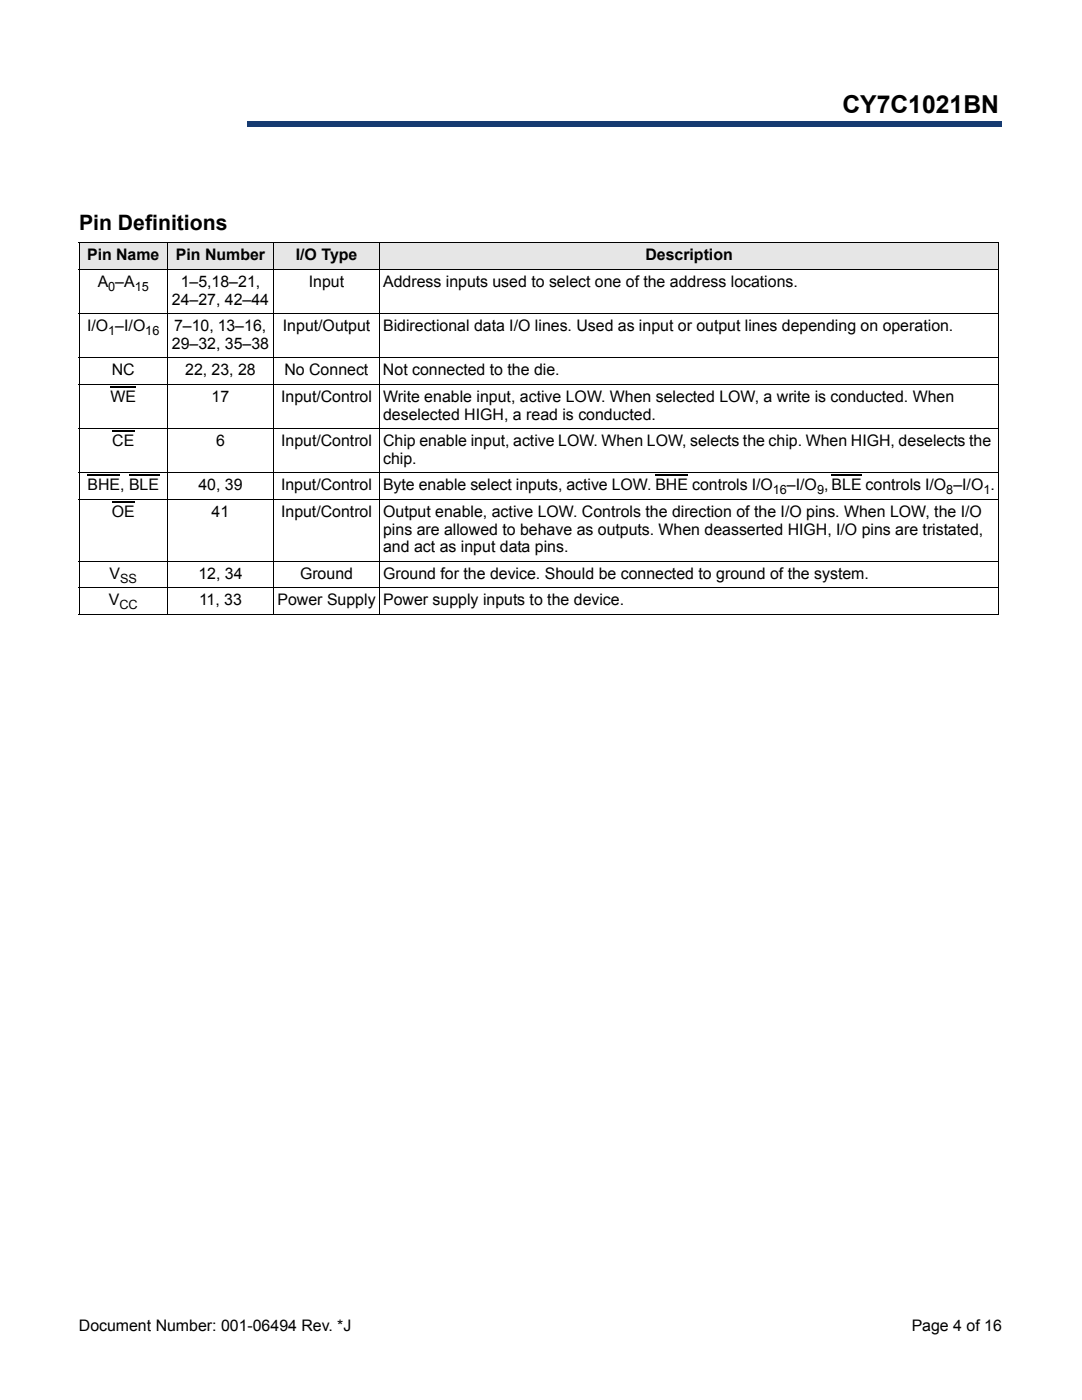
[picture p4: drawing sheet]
<svg xmlns="http://www.w3.org/2000/svg" width="216mm" height="279mm" viewBox="0 0 216 279" stroke-linecap="round" stroke-linejoin="round" font-family="sans-serif">
<defs><g id="words">
<text font-size="4.9" x="168.1" y="22.5">CY7C1021BN</text>
<text font-size="4.2" x="15.8" y="46">Pin Definitions</text>
<g font-size="3.2">
<text x="17.4" y="52">Pin Name</text>
<text x="35.1" y="52">Pin Number</text>
<text x="59" y="52">I/O Type</text>
<text x="128.8" y="52">Description</text>
<text x="19.5" y="57.3">A –A</text>
<text x="36.1" y="57.3">1–5,18–21,</text>
<text x="61.6" y="57.3">Input</text>
<text x="76.4" y="57.3">Address inputs used to select one of the address locations.</text>
<text x="34.3" y="60.8">24–27, 42–44</text>
<text x="17.4" y="66.1">I/O –I/O</text>
<text x="34.3" y="69.6">29–32, 35–38</text>
<text x="34.7" y="66.1">7–10, 13–16,</text>
<text x="56.5" y="66.1">Input/Output</text>
<text x="76.4" y="66.1">Bidirectional data I/O lines. Used as input or output lines depending on operation.</text>
<text x="22.3" y="74.9">NC</text>
<text x="37" y="74.9">22, 23, 28</text>
<text x="56.8" y="74.9">No Connect</text>
<text x="76.4" y="74.9">Not connected to the die.</text>
<text x="22" y="80.2">WE</text>
<text x="42.2" y="80.2">17</text>
<text x="56.1" y="80.2">Input/Control Write enable input, active LOW. When selected LOW, a write is conducted. When</text>
<text x="76.5" y="83.8">deselected HIGH, a read is conducted.</text>
<text x="22.4" y="89">CE</text>
<text x="43.1" y="89">6</text>
<text x="56.1" y="89">Input/Control Chip enable input, active LOW. When LOW, selects the chip. When HIGH, deselects the</text>
<text x="76.5" y="92.6">chip.</text>
<text x="17.5" y="97.9">BHE, BLE</text>
<text x="39.6" y="97.9">40, 39</text>
<text x="56.1" y="97.9">Input/Control Byte enable select inputs, active LOW. BHE controls I/O</text>
<text x="157" y="97.9">–I/O , BLE controls I/O –I/O .</text>
<text x="22.3" y="103.1">OE</text>
<text x="42.2" y="103.1">41</text>
<text x="56.1" y="103.1">Input/Control Output enable, active LOW. Controls the direction of the I/O pins. When LOW, the I/O</text>
<text x="76.5" y="106.7">pins are allowed to behave as outputs. When deasserted HIGH, I/O pins are tristated,</text>
<text x="76.5" y="110.2">and act as input data pins.</text>
<text x="21.8" y="115.5">V</text>
<text x="39.6" y="115.5">12, 34</text>
<text x="59.9" y="115.5">Ground</text>
<text x="76.4" y="115.5">Ground for the device. Should be connected to ground of the system.</text>
<text x="21.7" y="120.8">V</text>
<text x="39.7" y="120.8">11, 33</text>
<text x="55.4" y="120.8">Power Supply Power supply inputs to the device.</text>
<text x="15.7" y="265.6">Document Number: 001-06494 Rev. *J</text>
<text x="181.9" y="265.6">Page 4 of 16</text>
</g>
<g font-size="2.5">
<text x="21.6" y="58.1">0</text>
<text x="26.9" y="58.1">15</text>
<text x="21.6" y="66.9">1</text>
<text x="29" y="66.9">16</text>
<text x="154.2" y="98.7">16</text>
<text x="163" y="98.7">9</text>
<text x="188.8" y="98.7">8</text>
<text x="196.2" y="98.7">1</text>
<text x="24" y="116.3">SS</text>
<text x="23.8" y="121.6">CC</text>
</g>
</g></defs>
<path d="M49.3 24.3h150.5v1h-150.5z" fill="#163b71"/>
<path d="M49.3 24.3h150.6" fill="none" stroke="#163b71" stroke-width=".2"/>
<path d="M199.7 24.3h.2v1h-.2z" fill="#163b71"/>
<path d="M49.3 25.3h150.5" fill="none" stroke="#163b71" stroke-width=".2"/>
<path d="M49.3 24.3h.1v1h-.1z" fill="#163b71"/>
<g fill="#e6e6e6">
<path d="M15.8 48.5h17.6v5.3h-17.6z"/>
<path d="M33.4 48.5h21.2v5.3h-21.2z"/>
<path d="M54.6 48.5h21.2v5.3h-21.2z"/>
<path d="M75.8 48.5h123.4v5.3h-123.4z"/>
</g>
<path d="M22 77.2h5.2M17.5 94.9h6.5M22.4 86.1h4.4M25.7 94.9h6M130.8 94.9h6.5M165.9 94.9h6M22.3 100.2h4.6" fill="none" stroke="#000" stroke-width=".23"/>
<g fill="none" stroke="#000" stroke-width=".2">
<path d="M15.7 48.5h183.6M15.7 53.8h183.6M15.8 48.6v73.9M33.4 48.4v74.2M54.6 48.4v74.2M75.8 48.4v74.2M199.2 48.6v73.9M15.7 62.6h183.6M15.7 71.4h183.6M15.7 76.7h183.6M15.7 85.5h183.6M15.7 94.3h183.6"/>
<path d="M15.7 99.6h183.6M15.7 112h183.6M15.7 117.3h183.6M15.7 122.6h183.6"/>
</g>
<use href="#words"/>
</svg>
